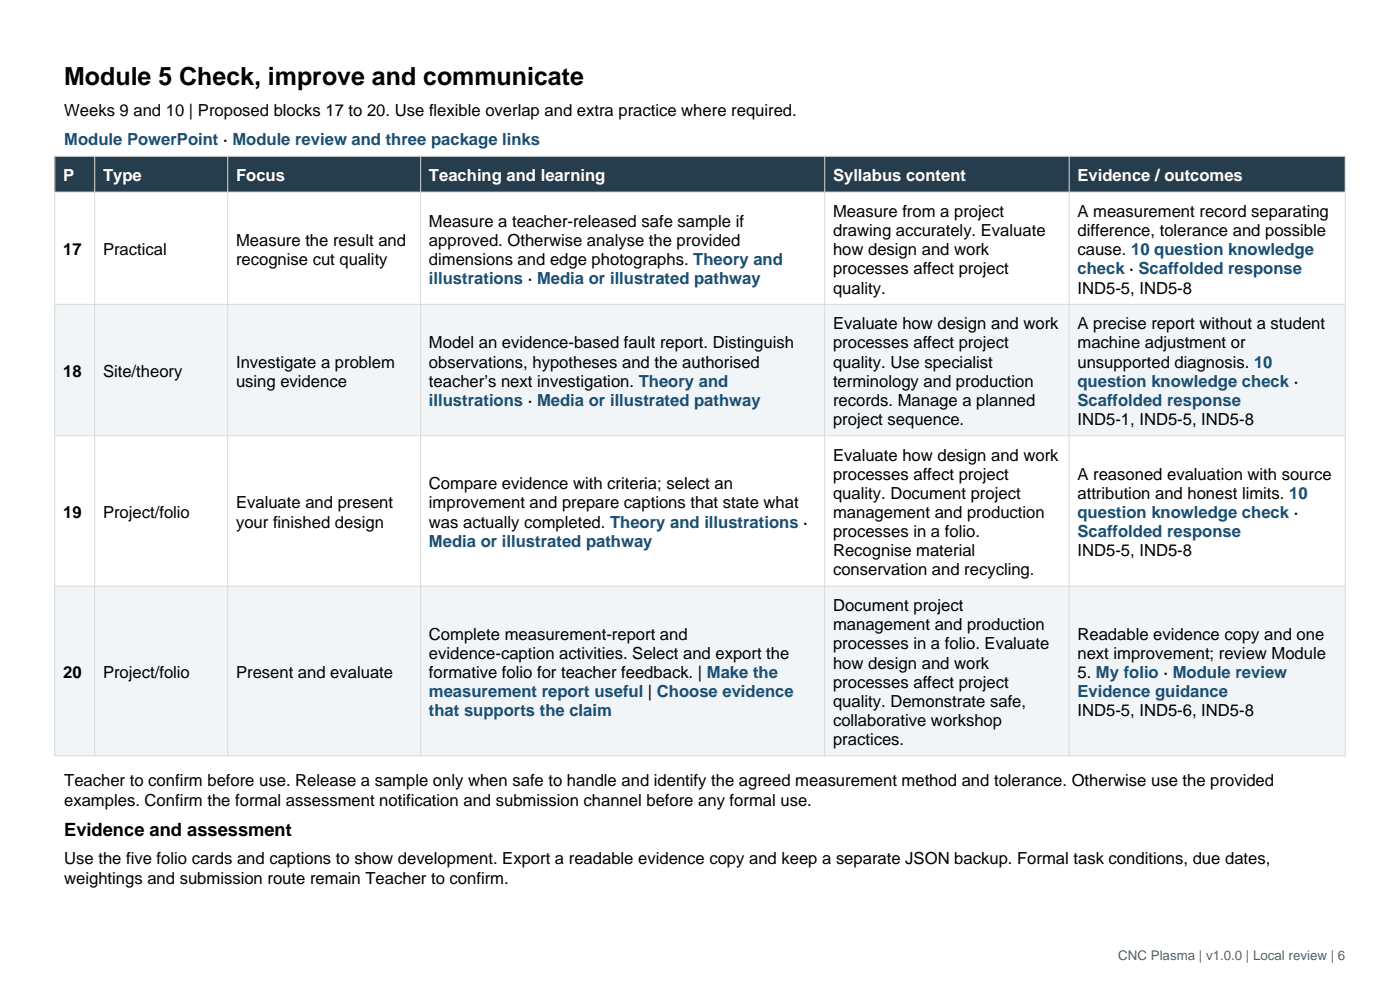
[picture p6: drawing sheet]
<svg xmlns="http://www.w3.org/2000/svg" width="297mm" height="210mm" viewBox="0 0 297 210" stroke-linecap="round" stroke-linejoin="round" font-family="sans-serif">
<defs><g id="words">
<text font-size="5.3" x="13.6" y="18">Module 5 Check, improve and communicate</text>
<text font-size="3.9" x="13.6" y="177.3">Evidence and assessment</text>
<g font-size="3.5">
<text x="13.6" y="24.7">Weeks 9 and 10 | Proposed blocks 17 to 20. Use flexible overlap and extra practice where required.</text>
<text x="176.7" y="46">Measure from a project</text>
<text x="228.6" y="46">A measurement record separating</text>
<text x="50.1" y="52.1">Measure the result and</text>
<text x="91" y="48.1">Measure a teacher-released safe sample if</text>
<text x="91" y="52.1">approved. Otherwise analyse the provided</text>
<text x="176.7" y="50.1">drawing accurately. Evaluate</text>
<text x="228.6" y="50.1">difference, tolerance and possible</text>
<text x="13.4" y="54.2">17</text>
<text x="21.9" y="54.2">Practical</text>
<text x="50.1" y="56.2">recognise cut quality</text>
<text x="91" y="56.2">dimensions and edge photographs. Theory and</text>
<text x="176.7" y="54.2">how design and work</text>
<text x="176.7" y="58.2">processes affect project</text>
<text x="228.6" y="54.2">cause. 10 question knowledge</text>
<text x="176.7" y="62.3">quality.</text>
<text x="228.6" y="62.3">IND5-5, IND5-8</text>
<text x="176.7" y="69.8">Evaluate how design and work</text>
<text x="228.6" y="69.8">A precise report without a student</text>
<text x="50.1" y="78">Investigate a problem</text>
<text x="91" y="73.9">Model an evidence-based fault report. Distinguish</text>
<text x="91" y="78">observations, hypotheses and the authorised</text>
<text x="176.7" y="73.9">processes affect project</text>
<text x="176.7" y="78">quality. Use specialist</text>
<text x="228.6" y="73.9">machine adjustment or</text>
<text x="228.6" y="78">unsupported diagnosis. 10</text>
<text x="13.4" y="80">18</text>
<text x="21.9" y="80">Site/theory</text>
<text x="50.1" y="82">using evidence</text>
<text x="91" y="82">teacher’s next investigation. Theory and</text>
<text x="176.7" y="82">terminology and production</text>
<text x="176.7" y="86.1">records. Manage a planned</text>
<text x="176.7" y="90.1">project sequence.</text>
<text x="228.6" y="90.1">IND5-1, IND5-5, IND5-8</text>
<text x="176.7" y="97.7">Evaluate how design and work</text>
<text x="176.7" y="101.8">processes affect project</text>
<text x="228.6" y="101.8">A reasoned evaluation with source</text>
<text x="50.1" y="107.9">Evaluate and present</text>
<text x="91" y="103.8">Compare evidence with criteria; select an</text>
<text x="91" y="107.9">improvement and prepare captions that state what</text>
<text x="176.7" y="105.8">quality. Document project</text>
<text x="228.6" y="105.8">attribution and honest limits. 10</text>
<text x="13.4" y="109.9">19</text>
<text x="21.9" y="109.9">Project/folio</text>
<text x="50.1" y="111.9">your finished design</text>
<text x="91" y="111.9">was actually completed. Theory and illustrations ·</text>
<text x="176.7" y="109.9">management and production</text>
<text x="176.7" y="113.9">processes in a folio.</text>
<text x="176.7" y="118">Recognise material</text>
<text x="228.6" y="118">IND5-5, IND5-8</text>
<text x="176.7" y="122.1">conservation and recycling.</text>
<text x="176.7" y="129.6">Document project</text>
<text x="91" y="135.7">Complete measurement-report and</text>
<text x="176.7" y="133.7">management and production</text>
<text x="176.7" y="137.8">processes in a folio. Evaluate</text>
<text x="228.6" y="135.7">Readable evidence copy and one</text>
<text x="13.4" y="143.8">20</text>
<text x="21.9" y="143.8">Project/folio</text>
<text x="50.1" y="143.8">Present and evaluate</text>
<text x="91" y="139.8">evidence-caption activities. Select and export the</text>
<text x="91" y="143.8">formative folio for teacher feedback. | Make the</text>
<text x="176.7" y="141.8">how design and work</text>
<text x="228.6" y="139.8">next improvement; review Module</text>
<text x="228.6" y="143.8">5. My folio · Module review</text>
<text x="176.7" y="145.9">processes affect project</text>
<text x="176.7" y="149.9">quality. Demonstrate safe,</text>
<text x="176.7" y="154">collaborative workshop</text>
<text x="228.6" y="152">IND5-5, IND5-6, IND5-8</text>
<text x="176.7" y="158">practices.</text>
<text x="13.6" y="166.7">Teacher to confirm before use. Release a sample only when safe to handle and identify the agreed measurement method and tolerance. Otherwise use the provided</text>
<text x="13.6" y="170.9">examples. Confirm the formal assessment notification and submission channel before any formal use.</text>
<text x="13.6" y="183.3">Use the five folio cards and captions to show development. Export a readable evidence copy and keep a separate JSON backup. Formal task conditions, due dates,</text>
<text x="13.6" y="187.5">weightings and submission route remain Teacher to confirm.</text>
</g>
<g font-size="3.5" fill="#184f74">
<text x="13.6" y="30.7">Module PowerPoint · Module review and three package links</text>
<text x="228.6" y="58.2">check · Scaffolded response</text>
<text x="91" y="60.2">illustrations · Media or illustrated pathway</text>
<text x="228.6" y="82">question knowledge check ·</text>
<text x="91" y="86.1">illustrations · Media or illustrated pathway</text>
<text x="228.6" y="86.1">Scaffolded response</text>
<text x="228.6" y="109.9">question knowledge check ·</text>
<text x="228.6" y="113.9">Scaffolded response</text>
<text x="91" y="116">Media or illustrated pathway</text>
<text x="91" y="147.9">measurement report useful | Choose evidence</text>
<text x="228.6" y="147.9">Evidence guidance</text>
<text x="91" y="152">that supports the claim</text>
</g>
<g font-size="3.5" fill="#fff">
<text x="13.4" y="38.5">P</text>
<text x="21.9" y="38.5">Type</text>
<text x="50.1" y="38.5">Focus</text>
<text x="91" y="38.5">Teaching and learning</text>
<text x="176.7" y="38.5">Syllabus content</text>
<text x="228.6" y="38.5">Evidence / outcomes</text>
</g>
<text font-size="2.8" fill="#52616b" x="237.2" y="203.6">CNC Plasma | v1.0.0 | Local review | 6</text>
</g></defs>
<path d="M11.6 33.2h273.8v7.5h-273.8z" fill-rule="evenodd" fill="#263d4d"/>
<path d="M11.6 40.7h273.8v23.9h-273.8z" fill-rule="evenodd" fill="#fff"/>
<path d="M11.6 64.6h273.8v27.8h-273.8z" fill-rule="evenodd" fill="#f2f5f7"/>
<path d="M11.6 92.4h273.8v32h-273.8z" fill-rule="evenodd" fill="#fff"/>
<path d="M11.6 124.4h273.8v35.9h-273.8z" fill-rule="evenodd" fill="#f2f5f7"/>
<path d="M11.6 33.2h273.8v127.1h-273.8zM20.1 33.2v127.1M48.3 33.2v127.1M89.2 33.2v127.1M175 33.2v127.1M226.8 33.2v127.1M11.6 40.7h273.8M11.6 64.6h273.8M11.6 92.4h273.8M11.6 124.4h273.8" fill="none" stroke="#d9d9d9" stroke-width=".21"/>
<use href="#words"/>
</svg>
